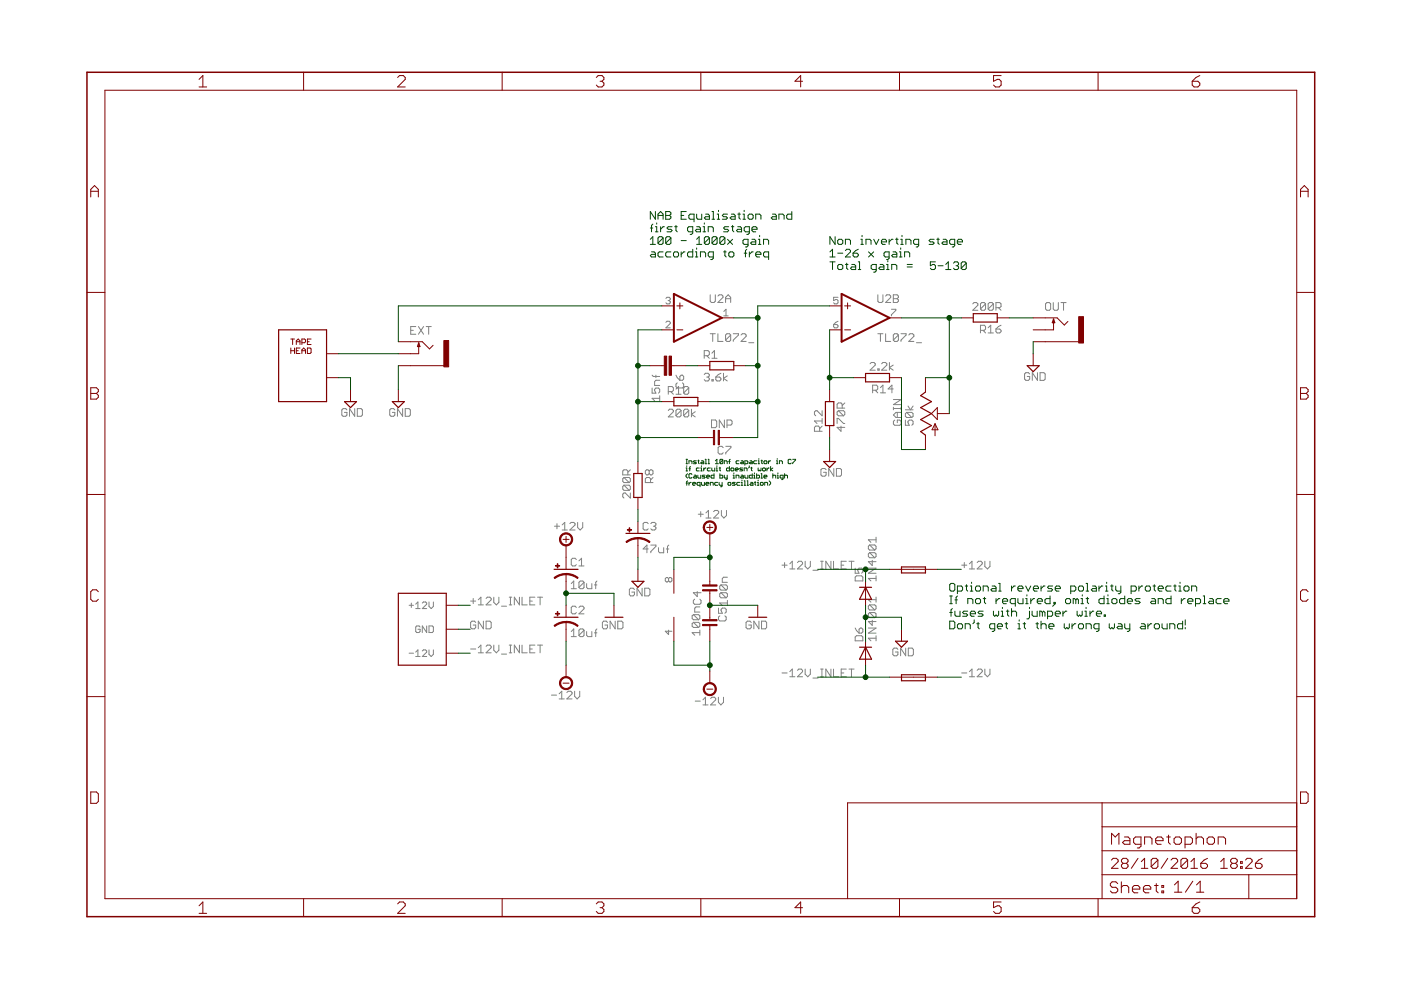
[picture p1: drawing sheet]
<svg xmlns="http://www.w3.org/2000/svg" width="297mm" height="210mm" viewBox="0 0 297 210" stroke-linecap="round" stroke-linejoin="round" font-family="sans-serif">
<g fill="none" stroke="#808080" stroke-width=".21">
<path d="M87.1 70h.5M88.2 69.2h-1.1v1.7h1.1M88.7 69.2l1.1 1.7M89.8 69.2l-1.1 1.7M90.4 69.2h1M90.9 69.2v1.7M138.3 79.5l.2 .3h1.4M139.1 79.5v.6M141.2 68.3l.2-.2h.5l.2 .2v.3l-.9 .9h.9M141.2 63.3l.2-.3h.5l.2 .3-.2 .4M141.6 63.7h.3M141.9 63.7l.2 .3-.2 .4h-.5l-.2-.2"/>
<path d="M143.3 79.5l.3 .6 .5 .5M144.1 79.8l.3-.3h.3l.2 .3v.5l-.2 .3h-.6zM149.3 79.4l.3-.3h.5l.3 .3v.3l-.3 .2M149.3 75.4h.8l.3-.2v-.6l-.3-.3h-.8v1.7M149.8 79.9h.3M149.8 75.4l.6 .6M150.1 79.9l.3 .3v.3l-.3 .3h-.5l-.3-.3M150.6 70.8h1.1M150.6 62.5v1.4l.2 .2h.6l.3-.2v-1.4M150.9 74.9l.6-.6v1.7M150.9 76h1.1M151.1 70.8v1.6"/>
<path d="M151.8 79.9h.8l.2 .3v.3l-.2 .3h-.6l-.2-.3zM152.2 70.8v1.6h1.1M152.2 62.8l.3-.3h.5l.3 .3v.3l-1.1 1h1.1M152.8 79.1l-.5 .3-.5 .5M153.4 79.1v1.7M153.5 66l.4-.4v1.4M153.5 67h.9M153.8 64.1v-1l.6-.6 .5 .6v1M153.8 63.3h1.1M154.2 79.7l-.8 .5 .8 .6M154.9 71l-.2-.2h-.6l-.3 .2v1.1M154.9 71v1.1l-.2 .3h-.6l-.3-.3"/>
<path d="M154.9 71l-1.1 1.1M155.5 70.8h1.1v.2l-1.1 1.1v.3M157.1 71l.3-.2h.5l.3 .2v.3l-1.1 1.1h1.1M158.7 72.7h1.1M176.7 68.8h.7l.3 .5-.3 .2h-.4l-.3-.2zM177.7 63h-1v.7l.7-.2 .3 .2v.5l-.3 .2h-.4l-.3-.2M177.7 68.1l-1 .7M184.5 77.1l.2-.2h.6l.3 .2v.3l-1.1 1.1h1.1M186.1 70.8h1.1M186.1 78.2h.3v.3h-.3zM186.1 62.5v1.4l.3 .2h.5l.3-.2v-1.4M186.7 70.8v1.6"/>
<path d="M186.9 77.1l.3-.2h.5l.3 .2v.3l-1.1 1.1h1.1M187.8 70.8v1.6h1M187.8 62.8l.2-.3h.6l.2 .3v.3l-1 1h1M188.6 76.9v1.6M189 65.6h.9v.2l-.9 .9v.3M189.4 77.4l-.8 .5 .8 .6M189.4 62.5h.8l.3 .3v.3l-.3 .2 .3 .3v.3l-.3 .2h-.8zM189.4 63.3h.8M190.5 71l-.3-.2h-.5l-.3 .2v1.1M190.5 71v1.1l-.3 .3h-.5l-.3-.3M190.5 71l-1.1 1.1M191 70.8h1.1v.2l-1.1 1.1v.3"/>
<path d="M192.7 71l.2-.2h.6l.3 .2v.3l-1.1 1.1h1.1M194.3 72.7h1.1M206.2 64.4l.3-.2h.6l.2 .2v.3l-1.1 1.1h1.1M207.9 70h.8l.3-.2v-.6l-.3-.2h-.8v1.6M208.4 70l.6 .6M209 64.4v1.1l-.3 .3h-.5l-.3-.3M209 64.4l-.3-.2h-.5l-.3 .2v1.1M209 64.4l-1.1 1.1M209.5 69.5l.6-.5v1.6M209.5 70.6h1.1M210.6 64.4v1.1l-.3 .3h-.5l-.3-.3M210.6 64.4l-.3-.2h-.5l-.3 .2v1.1"/>
<path d="M210.6 64.4l-1.1 1.1M211.2 65.2h.8l.2-.2v-.6l-.2-.2h-.8v1.6M211.2 69.8h.8l.2 .2v.3l-.2 .3h-.6l-.2-.3zM211.7 65.2l.5 .6M212.2 69l-.5 .2-.5 .6M218.3 79.3l-.3-.3h-.5l-.3 .3v1.1l.3 .2h.5l.3-.2v-.6h-.5M220 79v1.6l-1.1-1.6v1.6M220.5 79h.8l.3 .3v1.1l-.3 .2h-.8zM221.7 64.4l.3-.2h.5l.3 .2v1.1l-.3 .3h-.5l-.3-.3zM223.3 64.2v1.3l.3 .3h.5l.3-.3v-1.3M225 64.2h1M225.5 64.2v1.6"/>
<path d="M73.6 86.9l-.3-.3h-.6l-.2 .3v1.1l.2 .3h.6l.3-.3v-.6h-.6M75.2 86.6v1.7l-1.1-1.7v1.7M75.8 86.6h.8l.2 .3v1.1l-.2 .3h-.8zM83.7 86.9l-.3-.3h-.5l-.3 .3v1.1l.3 .3h.5l.3-.3v-.6h-.5M85.4 86.6v1.7l-1.1-1.7v1.7M85.9 86.6h.8l.3 .3v1.1l-.3 .3h-.8zM133.6 99.6l-.5 .5M137.6 99.9l-.2-.3h-.3l-.3 .3v.5l.3 .3h.3l.2-.3M137.6 99.9l.3-.3h.3l.3 .3v.5l-.3 .3h-.3l-.3-.3M137.6 99.9v.5M138.3 82.3v1.1h.8l-.3-.9 .3-.2h.5l.3 .2v.6l-.3 .3M139.9 80.6h-.8l-.3 .3v.8h1.1"/>
<path d="M139.9 84.5h-1.6l.5 .5M139.9 83.9v1.1M141.7 87l.2-.2h.6l.3 .2v.3l-1.1 1.1h1.1M141.7 83h.8l.3-.2v-.6l-.3-.2h-.8v1.6M142.2 83l.6 .6M143.3 82.5l.6-.5v1.6M143.3 83.6h1.1M143.6 81.2l-.3 .2v.6l.3 .3h1.1l.2-.3v-.6l-.2-.2M144.4 87v1.1l-.3 .3h-.5l-.3-.3M144.4 87l-.3-.2h-.5l-.3 .2v1.1M144.4 87l-1.1 1.1M146 87v1.1l-.2 .3h-.6l-.3-.3"/>
<path d="M146 87l-.2-.2h-.6l-.3 .2v1.1M146 82.2l-.2-.2h-.6l-.3 .2v1.1M146 82.2v1.1l-.2 .3h-.6l-.3-.3M146 87l-1.1 1.1M146 82.2l-1.1 1.1M146.6 86.8v1.6M147.4 87.3l-.8 .5 .8 .6M150.9 89h.8l.3 .3v1.1l-.3 .3h-.8zM150.9 80.5h.3v.3h-.3zM153.3 94.9l-.2-.3h-.6l-.2 .3v1.1l.2 .3h.6l.2-.3M153.6 89v1.7l-1.1-1.7v1.7M153.9 94.6h1.1v.3l-1.1 1.1v.3"/>
<path d="M154.1 90.1h.9l.2-.2v-.6l-.2-.3h-.9v1.7M173.8 91.4v-.8l-.3-.3h-.5l-.3 .3v.8h1.6M174.3 87.1v1.1l-1.1-1.1h-.2l-.3 .3v.5l.3 .3M174.3 90.3l-.5 .6M174.3 89.3h-1.6l.5 .5M174.3 88.7v1.1M175.2 99.6l-.3-.3h-.6l-.2 .3v1.1l.2 .3h.6l.3-.3v-.6h-.6M176.8 99.3v1.7l-1.1-1.7v1.7M177.3 99.3h.8l.3 .3v1.1l-.3 .3h-.8zM177.5 89.8v-1.1h.3l1 1.1h.3M177.8 87.1l-.3 .3v.5l.3 .3h1M177.8 87.1h1l.3 .3v.5l-.3 .3"/>
<path d="M177.8 87.1l1 1.1M178.3 90.3v1.1l-.8-.8h1.6M178.6 86.5v-.8l-.3-.3h-.5l-.3 .3v.8h1.6M179.1 85.4l-.5 .6M185 82.7h.8l.3-.2v-.6l-.3-.2h-.8v1.6M185.6 82.7l.5 .6M186.7 82.2l.5-.5v1.6M186.7 83.3h1M189.4 82.5h-1.1l.8-.8v1.6M189.4 86.6h1.7M189.4 86.3v.6M189.4 84.7h1.7l-1.7 1.1h1.7"/>
<path d="M189.7 89.1l-.3 .2v.6l.3 .3h1.1l.3-.3v-.6l-.3-.2h-.6v.5M190.2 87.4v1.1M191.1 86.3v.6M191.1 87.4h-1.1l-.6 .6 .6 .5h1.1M192 89.1v1.1h.8l-.3-.6v-.3l.3-.2h.5l.3 .2v.6l-.3 .3M192 86.9h1.6M192.2 87.4l-.2 .3v.6l.2 .2h1.1M192.2 87.4h1.1l.3 .3v.6l-.3 .2M192.2 87.4l1.1 1.1M192.5 86.1l.5 .8 .6-.8M117.6 111.6h1M118.1 111v1.1"/>
<path d="M119.2 111.3l.5-.5v1.6M119.2 112.4h1.1M120.8 111l.3-.2h.5l.3 .2v.3l-1.1 1.1h1.1M122.2 118.6l-.3-.2h-.5l-.3 .2v1.1l.3 .3h.5l.3-.3M122.5 110.8v1l.5 .6 .5-.6v-1M122.7 120h1.1M122.7 118.9l.6-.5v1.6M132.3 101.2h1.1l.2 .3v.5l-.2 .3M132.3 102.9h1.1l.2 .2v.6l-.2 .3M132.3 101.2l-.3 .3v.5l.3 .3h1.1M132.3 102.9l-.3 .2v.6l.3 .3h1.1M132.3 102.9l1.1 1.1"/>
<path d="M132.3 101.2l1.1 1.1M133.1 100.7v-.8l-.3-.3h-.5l-.3 .3v.8h1.6M133.6 104.5v1.1l-1-1.1h-.3l-.3 .3v.5l.3 .3M137.4 111l-.2-.2h-.6l-.2 .2v1.1l.2 .3h.6l.2-.3M137.4 116.4h-1l.8-.8v1.6M137.9 102.3v-.8l-.3-.3h-.5l-.3 .3v.8h1.7M138 111l.3-.2h.5l.3 .2v.3l-.3 .3M138 115.6h1.1v.2l-1.1 1.1v.3M138.5 101.2l-.6 .6M138.5 111.6h.3M138.8 111.6l.3 .2v.3l-.3 .3h-.5l-.3-.3M139.6 116.1v.8l.3 .3h.8v-1.1"/>
<path d="M141.3 116.4h.5M141.8 115.6l-.3 .2v1.4M148 109h1.1M148.6 108.5v1.1M149.7 108.8l.5-.6v1.6M149.7 109.8h1M151.3 108.5l.3-.3h.5l.3 .3v.3l-1.1 1h1.1M153 108.2v1.1l.5 .5 .5-.5v-1.1M165.8 119.8h1.1M166.3 119.3v1.1M167.4 119.5l.6-.5v1.6M169.1 119.3l.3-.3h.5l.3 .3v.2l-1.1 1.1h1.1"/>
<path d="M170.7 119v1.1l.6 .5 .5-.5v-1.1M174 119h.5M174.3 119v1.6M176.2 119v1.6l-1.1-1.6v1.6M176.7 119v1.6h1.1M178.4 119.8h.5M179.4 119h-1v1.6h1M180 119h1.1M180.5 119v1.6M184.4 115.5h1.1l.2 .3v.6l-.2 .2M184.4 117.2h1.1l.2 .3v.5l-.2 .3M184.4 117.2l-.3 .3v.5l.3 .3h1.1"/>
<path d="M184.4 115.5l-.3 .3v.6l.3 .2h1.1M184.4 117.2l1.1 1.1M184.4 115.5l1.1 1.1M184.9 118.8v1.1l-.8-.8h1.6M185.7 113.9v1.1M185.7 114.4h-1.6l.6 .6M203.9 119.8h1.1M204.4 119.3v1.1M205.5 119.5l.6-.5v1.6M207.2 119.3l.3-.3h.5l.3 .3v.2l-1.1 1.1h1.1M208.8 119v1.1l.6 .5 .5-.5v-1.1M86.7 128.3h1"/>
<path d="M86.7 138.5h1M87.2 127.9v.9M88.1 128.1l.5-.5v1.4M88.1 138.3l.5-.5v1.4M88.1 129h1M88.1 139.2h1M89.1 132.9l-.3-.2h-.4l-.3 .2v1l.3 .2h.4l.3-.2v-.5h-.5M89.5 127.9l.3-.3h.4l.3 .3v.2l-1 .9h1M89.5 138l.3-.2h.4l.3 .2v.3l-1 .9h1M90.5 132.7v1.4l-1-1.4v1.4M91 127.6v1l.4 .4 .5-.4v-1M91 132.7h.7l.2 .2v1l-.2 .2h-.7z"/>
<path d="M91 137.8v.9l.4 .5 .5-.5v-.9M99.8 127.4h1.1M99.8 137.6h1.1M100.3 126.9v1.1M100.9 132l-.3-.3h-.5l-.3 .3v1.1l.3 .2h.5l.3-.2v-.6h-.6M101.4 128.2h1.1M101.4 127.2l.6-.6v1.6M101.4 137.3l.6-.5v1.6M101.4 138.4h1.1M102.5 131.7v1.6l-1.1-1.6v1.6M103.1 131.7h.8l.2 .3v1.1l-.2 .2h-.8zM103.1 126.9l.2-.3h.6l.2 .3v.3l-1 1h1"/>
<path d="M103.1 137.1l.2-.3h.6l.2 .3v.2l-1 1.1h1M104.7 126.6v1.1l.5 .5 .6-.5v-1.1M104.7 136.8v1.1l.5 .5 .6-.5v-1.1M106.3 128.5h1.1M106.3 138.7h1.1M108 128.2h.5M108 126.6h.5M108 138.4h.5M108 136.8h.5M108.2 126.6v1.6M108.2 136.8v1.6M110.1 126.6v1.6l-1-1.6v1.6"/>
<path d="M110.1 136.8v1.6l-1-1.6v1.6M110.7 126.6v1.6h1.1M110.7 136.8v1.6h1.1M112.3 127.4h.6M112.3 137.6h.6M113.4 126.6h-1.1v1.6h1.1M113.4 136.8h-1.1v1.6h1.1M114 126.6h1M114 136.8h1M114.5 126.6v1.6M114.5 136.8v1.6M121.1 123.7l.5-.5v1.6"/>
<path d="M121.1 133.9l.5-.6v1.7M121.1 124.8h1.1M121.1 135h1.1M122.2 128.8l-.3-.3h-.5l-.3 .3v1.1l.3 .3h.5l.3-.3M122.7 128.8l.3-.3h.6l.2 .3v.3l-1.1 1.1h1.1M123.8 123.5v1l-.2 .3h-.6l-.3-.3M123.8 123.5l-.2-.3h-.6l-.3 .3v1M123.8 133.6l-.2-.3h-.6l-.3 .3v1.1M123.8 133.6v1.1l-.2 .3h-.6l-.3-.3M123.8 123.5l-1.1 1M123.8 133.6l-1.1 1.1M124.4 123.7v.8l.3 .3h.8v-1.1"/>
<path d="M124.4 133.9v.8l.3 .3h.8v-1.1M126 124h.6M126 134.2h.6M126.6 123.2l-.3 .3v1.3M126.6 133.3l-.3 .3v1.4M128.8 132l-.3-.3h-.5l-.3 .3v1.1l.3 .2h.5l.3-.2v-.6h-.6M130.4 131.7v1.6l-1.1-1.6v1.6M131 131.7h.8l.3 .3v1.1l-.3 .2h-.8zM134.5 125l-.3-.3h-.5l-.3 .3v1.1l.3 .2h.5l.3-.2v-.6h-.5M136.1 124.7v1.6l-1-1.6v1.6M136.7 124.7h.8l.3 .3v1.1l-.3 .2h-.8zM141.8 122.7l-.3-.3-.4 .3v.4l.2 .3 .5-.3"/>
<path d="M141.8 122.7l.2-.3 .5 .3v.4l-.3 .3-.4-.3M141.8 122.7v.4M141.8 133.6v.9l-.7-.7h1.4M147 130.3h1.1l.3 .3v.5l-.3 .3M147 132h1.1l.3 .2v.6l-.3 .2M147 132l-.3 .2v.6l.3 .2h1.1M147 130.3l-.3 .3v.5l.3 .3h1.1M147 132l1.1 1M147 130.3l1.1 1.1M147.3 127l-.3 .3v.5l.3 .3h1.1l.2-.3v-.5l-.2-.3M147.8 125.4v1.1l-.8-.8h1.6M148.4 134.1h-1.7l.6 .6"/>
<path d="M148.4 133.6v1.1M148.4 128.7h-.8l-.3 .2v.9h1.1M152.3 128.9v1.1h.9l-.3-.5v-.3l.3-.3h.5l.3 .3v.6l-.3 .2M152.6 130.6l-.3 .2v.6l.3 .3h1.1l.3-.3v-.6l-.3-.2M152.9 124h1l.3 .3v.5l-.3 .3M152.9 125.7h1l.3 .2v.6l-.3 .2M152.9 125.7l-.3 .2v.6l.3 .2h1M152.9 124l-.3 .3v.5l.3 .3h1M152.9 125.7l1 1M152.9 124l1 1.1M154.2 127.8h-1.6l.5 .6M154.2 127.3v1.1"/>
<path d="M154.2 122.4h-.8l-.3 .3v.8h1.1M159.3 132l-.3-.3h-.5l-.3 .3v1.1l.3 .2h.5l.3-.2v-.6h-.6M160.9 131.7v1.6l-1.1-1.6v1.6M161.5 131.7h.8l.2 .3v1.1l-.2 .2h-.8zM167.4 120.6h1.1M172.4 120.9h1M174 120.6h.5M181.3 122.4l.3-.3h1.1l.2 .3v.8h-1.6zM181.3 120.5v1h.8l-.2-.8 .2-.2h.6l.2 .2v.6l-.2 .2M181.3 135.1l.3-.3h1.1l.2 .3v.8h-1.6zM181.3 133.2l.8 1M182.1 133.4l.3-.2h.3l.2 .2v.6l-.2 .2h-.6z"/>
<path d="M184.1 120.5h1.6l-1.6 1h1.6M184.1 133.2h1.6l-1.6 1h1.6M184.4 128.2h1.1l.2 .3v.6l-.2 .2M184.4 129.9h1.1l.2 .3v.5l-.2 .3M184.4 128.2l-.3 .3v.6l.3 .2h1.1M184.4 129.9l-.3 .3v.5l.3 .3h1.1M184.4 129.9l1.1 1.1M184.4 128.2l1.1 1.1M184.9 131.5v1.1l-.8-.8h1.6M185.7 122.6h-1.6l.6 .6M185.7 122.1v1.1M185.7 126.6v1.1"/>
<path d="M185.7 134.8v1.1M185.7 135.3h-1.6l.6 .6M185.7 127.1h-1.6l.6 .6M190.4 137.7l-.3-.3h-.5l-.3 .3v1.1l.3 .2h.5l.3-.2v-.6h-.6M192 137.4v1.6l-1.1-1.6v1.6M192.6 137.4h.8l.3 .3v1.1l-.3 .2h-.8zM205.5 120.6h1.1M116.9 147.4h1.1M118.6 147.1l.5-.5v1.6M118.6 148.2h1M120.2 146.8l.3-.2h.5l.3 .2v.3l-1.1 1.1h1.1M121.8 146.6v1l.6 .6 .5-.6v-1"/>
<path d="M147.4 148.7h1.1M149 148.4l.6-.6v1.7M149 149.5h1.1M150.7 148.1l.2-.3h.6l.2 .3v.3l-1 1.1h1M152.3 147.8v1.1l.5 .6 .6-.6v-1.1M165.8 142.7h1.1M167.4 143.5h1.1M167.4 142.4l.6-.5v1.6M169.1 142.1l.3-.2h.5l.3 .2v.3l-1.1 1.1h1.1M170.7 141.9v1l.6 .6 .5-.6v-1M172.4 143.8h1M174 143.5h.5"/>
<path d="M174 141.9h.5M174.3 141.9v1.6M176.2 141.9v1.6l-1.1-1.6v1.6M176.7 141.9v1.6h1.1M178.4 142.7h.5M179.4 141.9h-1v1.6h1M180 141.9h1.1M180.5 141.9v1.6M203.9 142.7h1.1M205.5 142.4l.6-.5v1.6M205.5 143.5h1.1M207.2 142.1l.3-.2h.5l.3 .2v.3l-1.1 1.1h1.1"/>
<path d="M208.8 141.9v1l.6 .6 .5-.6v-1"/>
</g>
<path d="M142.9 62.3l10.1 5.1-10.1 5.1zM178.4 62.3l10.2 5.1-10.2 5.1z" fill="none" stroke="#800000" stroke-width=".42"/>
<g fill="none" stroke="#800000" stroke-width=".21">
<path d="M22.2 19.1h252.7v171.4h-252.7zM42.2 16.8l.8-.8v2.4M42.2 18.4h1.6M64.4 15.3v3.8M84.3 16.4l.4-.4h.8l.4 .4v.4l-1.6 1.6h1.6M106.5 15.3v3.8M126.4 16.4l.4-.4h.8l.4 .4v.4l-.4 .4M127.2 17.2h.4M127.6 17.2l.4 .4v.4l-.4 .4h-.8l-.4-.4M148.6 15.3v3.8M170.2 17.2h-1.6l1.2-1.2v2.4M190.7 15.3v3.8"/>
<path d="M212.3 16h-1.6v1.2l.8-.4h.4l.4 .4v.8l-.4 .4h-.8l-.4-.4M232.8 15.3v3.8M252.8 17.2h1.2l.4 .4v.4l-.4 .4h-.8l-.4-.4zM254.4 16l-.8 .4-.8 .8M19.2 41.8v-1.6l.8-.9 .8 .9v1.6M19.2 40.6h1.6M275.7 40.6h1.6M275.7 41.8v-1.6l.8-.9 .8 .9v1.6M18.4 62h3.8M61.7 71.9h.7M61.7 73.8v1.2M61.7 74.4h.7"/>
<path d="M62 71.9v1.1M62.4 73.8v1.2M62.8 73v-.7l.4-.4 .4 .4v.7M62.8 72.5h.8M62.8 74.4h.4M63.6 73.8h-.8v1.2h.8M64 72.7h.6l.2-.2v-.4l-.2-.2h-.6v1.1M64 75v-.8l.4-.4 .4 .4v.8M64 74.4h.8M65.2 72.5h.4M65.2 73.8h.5l.3 .2v.8l-.3 .2h-.5zM66 71.9h-.8v1.1h.8"/>
<path d="M69.2 75h2.6M84.5 72.5h5l1.6 1.5 .7-.8M84.5 77.5h9.6M88.8 72.7v2.3h-4.3M137.8 77.5h3M140.3 64.9h2.6M140.3 69.9h2.6M142.4 77.5h3M143.5 64.9h1.3M143.5 69.9h1.3M144.1 64.2v1.3M148 77.5h2.5"/>
<path d="M153 67.4h2.6M155.6 77.5h2.5M175.9 64.9h2.5M175.9 69.9h2.5M179.1 64.9h1.2M179.1 69.9h1.2M179.7 64.2v1.3M188.6 67.4h2.5M203.8 67.4h2.6M211.4 67.4h2.6M219.1 67.4h5l1.6 1.5 .7-.7M219.1 75v2.5"/>
<path d="M219.1 72.5h9.6M223.4 67.6v2.3h-4.3M274.9 62h3.8M19.2 82.2h1.2l.4 .4v.4l-.4 .4 .4 .4v.4l-.4 .4h-1.2zM19.2 83.4h1.2M69.2 80.1h2.6M74.3 82.6v2.6M84.5 82.6v2.6M135.3 97.9v2.5M140.3 85.2h2.6M148 85.2h2.5M148 92.8h3.3"/>
<path d="M152.5 92.8h3.1M175.9 82.6v2.6M175.9 90.2v2.6M175.9 95.3v2.6M181 80.1h2.5M188.6 80.1h2.5M196.2 80.1v3M196.2 92.3v3M198.2 89.9v2.5M198.2 89.9l.7 1.2h-1.3zM198.7 86.4v2.6l-1.2-1.3zM198.7 87.7h2.6"/>
<path d="M275.7 82.2h1.2l.4 .4v.4l-.4 .4 .4 .4v.4l-.4 .4h-1.2zM275.7 83.4h1.2M18.4 104.8h3.8M119.4 114.4h1.2M120 113.7v1.3M120 115.6v5.1M135.3 105.5v2.5M135.3 110.6v2.5M135.3 114.1v4.1M149.9 111.8h1.2M150.5 111.2v1.3M150.5 113.1v2.5"/>
<path d="M274.9 104.8h3.8M20.8 125.5l-.4-.4h-.8l-.4 .4v1.6l.4 .4h.8l.4-.4M94.6 128.3h2.6M94.6 133.4h2.6M94.6 138.5h2.6M120 121.7v4.1M120 128.3v2.6M120 131.9v4.1M130.2 128.3v2.6M135.3 120.7v2.6M142.9 120.7v5.1M142.9 130.9v5.1"/>
<path d="M150.5 120.7v3.3M150.5 125.3v6.1M150.5 132.7v3.3M160.7 128.3v2.6M183.5 123.3v5M183.5 136v5M188.6 120.7h10.1M191.1 133.4v2.6M277.3 125.5l-.4-.4h-.8l-.4 .4v1.6l.4 .4h.8l.4-.4M18.4 147.7h3.8M119.4 144.8h1.2M120 141v2.6"/>
<path d="M149.9 146.1h1.2M150.5 142.3v2.5M188.6 143.6h10.1M274.9 147.7h3.8M19.2 167.9h1.2l.4 .4v1.6l-.4 .4h-1.2zM233.7 170.2v20.3M233.7 175.3h41.2M235.7 179v-2.3l.8 .8 .7-.8v2.3M238.4 177.5h.8l.4 .3v1.2h-1.2l-.4-.4 .4-.4h1.2M241.9 179h-1.2l-.4-.4v-.8l.4-.3h1.2v1.9l-.4 .4h-.4M242.7 179v-1.5h1.2l.3 .3v1.2M245 178.2h1.6v-.4l-.4-.3h-.8l-.4 .3v.8l.4 .4h.8"/>
<path d="M247.4 177.5h.7M247.8 177.1v1.5l.3 .4M249.3 177.5h.8l.4 .3v.8l-.4 .4h-.8l-.4-.4v-.8zM251.2 179h1.2l.4-.4v-.8l-.4-.3h-1.2v2.3M253.6 177.8l.4-.3h.8l.4 .3v1.2M253.6 176.7v2.3M255.9 177.8l.4-.3h.8l.4 .3v.8l-.4 .4h-.8l-.4-.4zM258.3 179v-1.5h1.1l.4 .3v1.2M274.9 170.2h-95.2v20.3M275.7 167.9h1.2l.4 .4v1.6l-.4 .4h-1.2zM42.2 192l.8-.8v2.5M42.2 193.7h1.6"/>
<path d="M64.4 190.5v3.9M84.3 191.6l.4-.4h.8l.4 .4v.4l-1.6 1.7h1.6M106.5 190.5v3.9M126.4 191.6l.4-.4h.8l.4 .4v.4l-.4 .4M127.2 192.4h.4M127.6 192.4l.4 .4v.5l-.4 .4h-.8l-.4-.4M148.6 190.5v3.9M170.2 192.4h-1.6l1.2-1.2v2.5M190.7 190.5v3.9M212.3 191.2h-1.6v1.2l.8-.4h.4l.4 .4v.9l-.4 .4h-.8l-.4-.4M232.8 190.5v3.9M233.7 185.5h41.2"/>
<path d="M233.7 180.4h41.2M235.6 182.4l.4-.4h.7l.4 .4v.3l-1.5 1.4h1.5M237 187.3l-.4-.3h-.8l-.4 .3v.4l.4 .4h.8l.4 .4v.4l-.4 .4h-.8l-.4-.4M237.7 187v2.3M237.7 188.1l.4-.4h.8l.4 .4v1.2M238.1 183l-.3 .4v.3l.3 .4h.7l.4-.4v-.3l-.4-.4M238.1 183l-.3-.3v-.3l.3-.4h.7l.4 .4v.3l-.4 .3M238.1 183h.7M240.1 188.5h1.6v-.4l-.4-.4h-.8l-.4 .4v.8l.4 .4h.8M241.3 182l-1.4 2.1M242 182.7l.7-.7v2.1M242 184.1h1.4"/>
<path d="M242.4 188.5h1.6v-.4l-.4-.4h-.8l-.4 .4v.8l.4 .4h.8M244.8 187.7h.8M245.2 187.3v1.6l.4 .4M245.5 182.4v1.3l-.4 .4h-.7l-.3-.4M245.5 182.4l-.4-.4h-.7l-.3 .4v1.3M245.5 182.4l-1.4 1.3M246.3 187.7h.4v.4h-.4zM246.3 188.9h.4v.4h-.4zM247.6 182l-1.4 2.1M248.3 182.4l.3-.4h.7l.4 .4v.3l-1.4 1.4h1.4M249 187.6l.8-.8v2.4M249 189.2h1.6"/>
<path d="M251.8 182.4v1.3l-.4 .4h-.7l-.3-.4M251.8 182.4l-.4-.4h-.7l-.3 .4v1.3M251.8 182.4l-1.4 1.3M252.5 184.1h1.4M252.5 182.7l.7-.7v2.1M252.8 192.4h1.2l.4 .4v.5l-.4 .4h-.8l-.4-.4zM252.9 186.8l-1.6 2.4M253.7 189.2h1.5M253.7 187.6l.8-.8v2.4M254.4 191.2l-.8 .4-.8 .8M254.6 183h1.1l.3 .4v.3l-.3 .4h-.7l-.4-.4zM256 182l-.7 .4-.7 .6"/>
<path d="M258.8 184.1h1.4M258.8 182.7l.7-.7v2.1M261.3 183l-.4 .4v.3l.4 .4h.7l.3-.4v-.3l-.3-.4M261.3 183l-.4-.3v-.3l.4-.4h.7l.3 .4v.3l-.3 .3M261.3 183h.7M263 183.7h.4v.4h-.4zM263 182.7h.4v.3h-.4zM264.1 182.4l.3-.4h.7l.4 .4v.3l-1.4 1.4h1.4M264.8 185.5v5M266.2 183h1l.4 .4v.3l-.4 .4h-.7l-.3-.4zM267.6 182l-.7 .4-.7 .6"/>
</g>
<g fill="none" stroke="#800000" stroke-width=".25">
<path d="M59.1 69.9h10.1v15.3h-10.1zM88.8 72.7l.2 .8h-.5zM150.5 76.6h5.1v1.8h-5.1zM183.5 79.2h5.1v1.8h-5.1zM206.4 66.5h5v1.8h-5zM217.8 77.5h2.5l-1.2 1.3zM223.4 67.6l.2 .8h-.5zM73 85.2h2.6l-1.3 1.2zM83.2 85.2h2.5l-1.2 1.2zM142.9 84.3h5.1v1.7h-5.1zM174.6 97.9h2.6l-1.3 1.2zM175 85.2h1.8v5h-1.8z"/>
<path d="M196.2 83.1l-1 .8 2.3 1.3-2.3 1.2 2.3 1.3-2.3 1.3 2.3 1.2-2.3 1.3 1 .8M132.7 113.1h5.1M134.4 100.4h1.7v5.1h-1.7zM84.5 125.8h10.1v15.2h-10.1zM117.5 130.9h5.1M117.5 120.7h5.1M128.3 130.9h3.8M134 123.3h2.5l-1.2 1.2zM158.7 130.9h3.9M182.2 124.5h2.6M182.2 137.2h2.6M183.5 124.5l1.3 2.6h-2.6z"/>
<path d="M183.5 137.2l1.3 2.6h-2.6zM189.9 136h2.5l-1.3 1.2zM191.1 120.2h5.1v1.3h-5.1zM191.1 143.1h5.1v1.2h-5.1z"/>
</g>
<g fill="#800000" stroke="#800000" stroke-width=".21">
<path d="M119 143.9a1.4 1.4 0 0 1 2.2 .2 1.4 1.4 0 0 1-.8 2.1 1.4 1.4 0 0 1-1.8-1.4h.3a1.15 1.15 0 0 1 1.6-1 1.15 1.15 0 0 1 .3 1.9 1.15 1.15 0 0 1-1.9-.6v-.3h-.3z" fill-rule="evenodd"/>
<path d="M119 113.4a1.4 1.4 0 0 1 2.2 .2 1.4 1.4 0 0 1-.8 2.1 1.4 1.4 0 0 1-1.8-1.3h.3a1.15 1.15 0 0 1 1.6-1.1 1.15 1.15 0 0 1 .3 1.9 1.15 1.15 0 0 1-1.9-.6v-.2h-.3z" fill-rule="evenodd"/>
<path d="M120 121.6l1.4 .2 1.2 .7-.2 .2-1.3-.7-1.1-.2z" fill-rule="evenodd"/>
<path d="M117.5 122.5l1.2-.7 1.3-.2v.3l-1 .1-1.4 .7z" fill-rule="evenodd"/>
<path d="M149.5 145.1a1.4 1.4 0 0 1 2.2 .3 1.4 1.4 0 0 1-.8 2 1.4 1.4 0 0 1-1.8-1.3h.3a1.14 1.14 0 0 1 1.5-1.1 1.14 1.14 0 0 1 .3 1.9 1.14 1.14 0 0 1-1.8-.5v-.3h-.3z" fill-rule="evenodd"/>
<path d="M149.5 110.9a1.39 1.39 0 0 1 2.2 .2 1.39 1.39 0 0 1-.8 2.1 1.39 1.39 0 0 1-1.8-1.4h.3a1.14 1.14 0 0 1 1.5-1.1 1.14 1.14 0 0 1 .3 1.9 1.14 1.14 0 0 1-1.8-.5v-.3h-.3z" fill-rule="evenodd"/>
<path d="M120 131.7l1.4 .3 1.2 .6-.2 .2-1.3-.7-1.1-.1z" fill-rule="evenodd"/>
<path d="M117.5 132.6l1.2-.6 1.3-.2v.2l-1 .1-1.4 .7z" fill-rule="evenodd"/>
<path d="M135.3 114l1.3 .2 1.2 .7-.1 .1-1.4-.6-1-.2z" fill-rule="evenodd"/>
<path d="M132.7 114.9l1.2-.7 1.4-.2v.2l-1.1 .2-1.3 .6z" fill-rule="evenodd"/>
</g>
<g fill="#800000" stroke="#800000" stroke-width=".21">
<path d="M117.8 119.9h.9v.1h-.9z"/>
<path d="M118.2 119.5h.1v.9h-.1z"/>
<path d="M149 125h3v.3h-3z"/>
<path d="M149 124h3v.3h-3z"/>
<path d="M149 131.4h3v.2h-3z"/>
<path d="M149 132.4h3v.3h-3z"/>
<path d="M117.8 130.1h.9v.1h-.9z"/>
<path d="M118.2 129.7h.1v.9h-.1z"/>
<path d="M133 112.3h.9v.1h-.9z"/>
<path d="M133.4 111.9h.1v.9h-.1z"/>
<path d="M140.8 75.5h.6v4.1h-.6z"/>
<path d="M141.9 75.5h.5v4.1h-.5z"/>
<path d="M94.1 72.2h1v5.6h-1z"/>
<path d="M228.7 67.1h1v5.6h-1z"/>
<path d="M152.3 91.2h.2v3.1h-.2z"/>
<path d="M151.3 91.2h.2v3.1h-.2z"/>
</g>
<path d="M18.4 15.3h260.3v179.1h-260.3z" fill="none" stroke="#800000" stroke-width=".32"/>
<g fill="none" stroke="#004600" stroke-width=".21">
<path d="M137.9 48.3h.5M137.9 50.7l.5-.5v1.6M137.9 51.8h1.1M138.1 53.4h.6l.3 .3v.8h-.9l-.2-.3 .2-.3h.9M138.4 47.5l-.3 .3v1.3M139 44.9v1.6l-1.1-1.6v1.6M139 48.1h.2v1M139 49.1h.5M139.2 47.3v.2M139.5 46.5v-1.1l.6-.5 .5 .5v1.1M139.5 45.7h1.1M140.1 48.1v1"/>
<path d="M140.6 50.5l-.3-.3h-.5l-.3 .3v1M140.6 53.4h-.8l-.3 .3v.5l.3 .3h.8M140.6 50.5v1l-.3 .3h-.5l-.3-.3M140.6 50.5l-1.1 1M140.9 48.1h-.3l-.5 .5M141.1 45.7h.9M141.1 44.9h.9l.2 .2v.3l-.2 .3 .2 .3v.2l-.2 .3h-.9zM142.2 50.5l-.2-.3h-.6l-.3 .3v1M142.2 53.4h-.8l-.3 .3v.5l.3 .3h.8M142.2 50.5v1l-.2 .3h-.6l-.3-.3M142.2 50.5l-1.1 1M142.5 48.1h-.8l-.3 .2 .3 .3h.5l.3 .3-.3 .2h-.8"/>
<path d="M143 48.1h.6M143 53.4h.6l.3 .3v.5l-.3 .3h-.6l-.2-.3v-.5zM143.3 47.8v1.1l.3 .2M144.4 45.7h.6M144.4 53.4v1.1M144.4 51h1.1M145.2 53.4h-.2l-.6 .5M145.5 44.9h-1.1v1.6h1.1M146.9 49.1h-.9l-.2-.2v-.6l.2-.2h.9v1.3l-.3 .3h-.3M146.9 52.9v1.6h-.9l-.2-.3v-.5l.2-.3h.9M147.2 46.5h-.9l-.3-.3v-.5l.3-.3h.9v1.6M147.4 53.4h.3v1.1"/>
<path d="M147.4 54.5h.6M147.7 45.4v.8l.3 .3h.8v-1.1M147.7 52.6v.3M147.7 48.1h.5l.3 .2v.8h-.8l-.3-.2 .3-.3h.8M147.7 51.8h1.1M147.7 50.7l.5-.5v1.6M148.5 54.5v-1.1h.8l.3 .3v.8M149.1 48.1h.2v1M149.1 49.1h.5M149.3 47.3v.2M149.6 45.4h.5l.3 .3v.8h-.8l-.3-.3 .3-.2h.8M150.2 49.1v-1h.8l.2 .2v.8"/>
<path d="M150.4 50.5v1l-.3 .3h-.5l-.3-.3M150.4 50.5l-.3-.3h-.5l-.3 .3v1M150.4 50.5l-1.1 1M151 44.9h.2v1.6M151 46.5h.5M151.2 54.5h-.8l-.2-.3v-.5l.2-.3h.8v1.4l-.2 .2h-.3M152 50.5v1l-.2 .3h-.6l-.2-.3M152 50.5l-.2-.3h-.6l-.2 .3v1M152 50.5l-1 1M152.1 46.5h.5M152.1 45.4h.2v1.1M152.3 44.6v.3"/>
<path d="M153.4 53.4h.6M153.7 50.5v1l-.3 .3h-.5l-.3-.3M153.7 50.5l-.3-.3h-.5l-.3 .3v1M153.7 53.1v1.1l.3 .3M153.7 50.5l-1.1 1M154.2 45.4h-.8l-.3 .3 .3 .3h.6l.2 .2-.2 .3h-.9M154.2 50.7l1.1 1.1M154.5 48.1h-.8l-.3 .2 .3 .3h.5l.3 .3-.3 .2h-.8M154.8 53.4h.5l.3 .3v.5l-.3 .3h-.5l-.3-.3v-.5zM155.1 45.4h.5l.3 .3v.8h-.8l-.3-.3 .3-.2h.8M155.1 48.1h.5M155.3 47.8v1.1l.3 .2"/>
<path d="M155.3 50.7l-1.1 1.1M156.4 45.4h.6M156.4 48.1h.6l.2 .2v.8h-.8l-.3-.2 .3-.3h.8M156.7 45.1v1.1l.3 .3M157.5 46.5h.6M157.5 45.4h.3v1.1M157.8 44.6v.3M157.8 53.7h.5M158.3 52.9l-.2 .2v1.4M158.6 45.7l.3-.3h.5l.3 .3v.5l-.3 .3h-.5l-.3-.3zM158.6 51.8h-.8l-.3-.3v-.5l.3-.3h.8v1.4l-.3 .3h-.2M158.9 49.1h-.8l-.3-.2v-.6l.3-.2h.8v1.3l-.3 .3h-.3"/>
<path d="M158.9 53.4v1.1M159.4 50.7h.6l.2 .3v.8h-.8l-.2-.3 .2-.2h.8M159.4 48.6h1.1v-.3l-.3-.2h-.5l-.3 .2v.6l.3 .2h.5M159.7 53.4h-.3l-.5 .5M160.2 46.5v-1.1h.9l.2 .3v.8M160.2 53.9h1.1v-.2l-.2-.3h-.6l-.3 .3v.5l.3 .3h.6M160.8 51.8h.5M160.8 50.7h.3v1.1M161.1 49.9v.3M161.9 51.8v-1.1h.8l.3 .3v.8M163 54.5h-.8l-.3-.3v-.5l.3-.3h.8v1.6M163.8 45.4h.5l.3 .3v.8h-.8l-.3-.3 .3-.2h.8"/>
<path d="M165.1 46.5v-1.1h.9l.2 .3v.8M167.9 44.9v1.6h-.8l-.3-.3v-.5l.3-.3h.8M176 54.5h1.1M176 53.4l.5-.5v1.6M176 55.5h1.1M176.5 55.5v1.6M177.1 50.2v1.6l-1.1-1.6v1.6M177.6 53.7h1.1M177.9 50.7h.5l.3 .3v.5l-.3 .3h-.5l-.3-.3v-.5zM177.9 56.1h.5l.3 .2v.6l-.3 .2h-.5l-.3-.2v-.6zM179.2 51.8v-1.1h.8l.3 .3v.8M179.2 53.1l.3-.2h.5l.3 .2v.3l-1.1 1.1h1.1"/>
<path d="M179.2 56.1h.6M179.5 55.8v1.1l.3 .2M180.6 56.1h.5l.3 .2v.8h-.8l-.3-.2 .3-.3h.8M180.9 53.7h.8l.3 .2v.3l-.3 .3h-.6l-.2-.3zM182 52.9l-.6 .2-.5 .6M182 55.5h.2v1.6M182 57.1h.5M182.5 51.8h.5M182.5 50.7h.3v1.1M182.8 49.9v.3M183.6 51.8v-1.1h.8l.3 .3v.8M184.1 53.4l1.1 1.1"/>
<path d="M185.2 53.4l-1.1 1.1M185.3 50.7l.5 1.1 .5-1.1M185.8 57.1h-.8l-.3-.2v-.6l.3-.2h.8v1.3l-.3 .3h-.3M186.6 56.1h.5l.3 .2v.8h-.8l-.3-.2 .3-.3h.8M186.9 51.3h1.1v-.3l-.3-.3h-.5l-.3 .3v.5l.3 .3h.5M188 57.1h.5M188 56.1h.2v1M188.2 55.2v.3M188.5 54.5h-.8l-.3-.3v-.5l.3-.3h.8v1.4l-.3 .2h-.2M188.5 50.7v1.1M189.1 57.1v-1h.8l.2 .2v.8M189.3 50.7h-.2l-.6 .6"/>
<path d="M189.3 53.4h.6l.2 .3v.8h-.8l-.2-.3 .2-.3h.8M189.9 50.7h.5M190.1 50.5v1l.3 .3M190.7 53.4h.3v1.1M190.7 54.5h.5M191 51.8h.5M191 50.7h.2v1.1M191 52.6v.3M191.2 49.9v.3M191.8 54.5v-1.1h.8l.3 .3v.8M192.1 51.8v-1.1h.8l.2 .3v.8M192.3 56.1h1.1"/>
<path d="M192.3 56.6h1.1M194.8 51.8h-.8l-.3-.3v-.5l.3-.3h.8v1.4l-.3 .3h-.3M198.1 50.7h-.8l-.3 .3 .3 .3h.5l.3 .2-.3 .3h-.8M198.3 55.5h-1v.8l.5-.2h.3l.2 .2v.6l-.2 .2h-.6l-.2-.2M198.6 50.7h.6M198.9 50.5v1l.3 .3M198.9 56.3h1.1M200 50.7h.5l.3 .3v.8h-.8l-.3-.3 .3-.2h.8M200.5 57.1h1.1M200.5 56.1l.6-.6v1.6M202.2 55.8l.2-.3h.6l.2 .3v.3l-.2 .2M202.4 51.8h-.8l-.3-.3v-.5l.3-.3h.8v1.4l-.3 .3h-.2"/>
<path d="M202.7 56.3h.3M203 51.3h1.1v-.3l-.3-.3h-.6l-.2 .3v.5l.2 .3h.6M203 56.3l.2 .3v.3l-.2 .2h-.6l-.2-.2M204.9 55.8l-.3-.3h-.5l-.3 .3v1.1M204.9 55.8v1.1l-.3 .2h-.5l-.3-.2M204.9 55.8l-1.1 1.1M71.8 75h12.7M84.5 77.5v5.1M135.3 77.5h2.5M140.3 64.9h-55.8v7.6M140.3 69.9h-5v28M145.4 77.5h2.6"/>
<path d="M155.6 67.4h5.1M158.1 77.5h2.6M175.9 69.9v12.7M175.9 64.9h-15.2v27.9h-5.1M191.1 67.4h12.7M201.3 67.4v20.3M214 67.4h5.1M219.1 72.5v2.5M71.8 80.1h2.5v2.5M135.3 85.2h5M135.3 92.8h12.7M145.5 98.3h.3"/>
<path d="M145.5 99.2h.1v.6M145.5 97.4h.3M145.5 99.8h.3M145.6 97.4v.9M145.6 98.8v.1M146.1 98.3v-.6l.6 .2v.4M146.1 99.4h.3M146.4 98.9l-.2 .2v.7M147.6 97.7l-.6 .2 .5 .1 .1 .2-.1 .1h-.5M148 97.7h.3M148.1 97.5v.7l.2 .1M148.3 99.2h-.5l-.2 .2 .2 .4h.5"/>
<path d="M148.6 99.2h.1v.6M148.6 99.8h.3M148.7 97.7l.5 .2v.4h-.5l-.1-.1 .1-.2h.5M148.7 98.8v.1M149.2 99.2v.6M149.5 98.3h.3M149.5 97.4h.2v.9M149.7 99.2l-.5 .3M150.1 98.3h.4M150.1 97.4h.2v.9M150.5 85.2h10.2M150.6 99.2l-.6 .2v.3l.1 .1h.5"/>
<path d="M150.9 99.2v.5l.2 .1h.4v-.6M151.7 97.7l.3-.3v.9M151.7 98.3h.6M151.8 99.2h.2v.6M151.8 99.8h.4M152 98.8v.1M152.5 99.2h.3M152.6 99.1v.6l.2 .1M153.2 97.5v.7l-.1 .1-.5-.1M153.2 97.5l-.1-.1-.5 .1v.7M153.2 97.5l-.6 .7M153.6 98.3v-.6h.4l.2 .2v.4"/>
<path d="M154.5 97.9h.3M154.6 98.9v.9h-.4l-.2-.4 .2-.2h.4M154.8 97.4l-.2 .1v.8M155 99.4l.4-.2 .2 .2v.3l-.5 .1zM155.9 99.5h.6l-.1-.3-.5 .2v.3l.5 .1M156.7 97.7h-.5l-.1 .2 .1 .4h.5M157.1 97.7l.5 .2v.4h-.5l-.1-.1 .1-.2h.5M157.5 99.2l-.7 .2 .5 .1 .2 .2-.2 .1h-.5M157.8 99.8v-.6h.4l.2 .2v.4M157.9 98.3h.5l.2-.1v-.3l-.7-.2v.9M158.9 98.8l-.2 .4M159 97.7l.5 .2v.4h-.5l-.1-.1 .1-.2h.5"/>
<path d="M159.2 99.2h.3M159.3 99.1v.6l.2 .1M160.4 97.7l-.6 .2v.3l.2 .1h.4M160.7 99.2v.5l.2 .1 .5-.1v-.5M160.7 98.3h.3M160.7 97.7h.2v.6M160.9 97.2v.2M161.4 97.7h.3M161.5 97.5v.7l.2 .1M161.8 99.2l.5 .2-.2 .4-.4-.1zM162 97.9l.5-.2 .1 .5-.5 .1-.1-.1zM162.6 99.2v.6"/>
<path d="M162.9 97.7v.6M163.1 99.2l-.5 .3M163.4 97.7l-.5 .3M163.4 98.9v.9M163.9 99.2l-.5 .3 .5 .3M164.6 98.3h.3M164.6 97.7h.2v.6M164.8 97.2v.2M165.2 98.3v-.6l.7 .2v.4M167.7 97.5l-.1-.1-.5 .1v.7l.2 .1 .4-.1M168.1 97.4h.6l-.6 .9M175.9 92.8v2.5"/>
<path d="M175.9 80.1h5.1M191.1 80.1v15.2h5.1M196.2 80.1h5.1M135.3 108v2.6M135.3 118.2v2.5M145.5 102.4h.3M145.8 102l-.2 .1v.8M145.8 100.4l-.3 .4v.3l.3 .3M146.1 102.3v.6M146.5 102.3l-.4 .3M146.7 100.6l-.2-.2-.4 .2v.6l.1 .2 .5-.2M146.9 102.6h.6l-.2-.3-.4 .1v.3l.4 .2"/>
<path d="M147.2 100.8l.4 .1v.5h-.4l-.2-.2 .2-.1h.4M148 100.8v.4l.1 .2h.5v-.6M148.4 102.9h-.4l-.2-.2v-.3l.6-.1v.9M148.7 102.3v.4l.2 .2h.5v-.6M149.5 100.8h-.5l-.1 .1 .1 .2 .5 .1-.1 .2h-.5M149.7 102.6h.6l-.2-.3-.4 .1v.3l.4 .2M149.8 101.1h.7l-.2-.3-.5 .1 .2 .5h.3M150.5 115.6v5.1M150.5 118.2h-7.6v2.5M150.6 102.9v-.6h.5l.1 .1v.5M151.4 100.4v1l-.7-.2v-.3l.2-.1h.5M152.2 102.3h-.5l-.2 .1 .2 .5h.5"/>
<path d="M152.5 102.3v.4l.6 .2M152.6 100.4v1h.5l.1-.5-.1-.1h-.5M153.1 102.3v.8l-.3 .1M153.6 100.8v.4l.1 .2h.5M154.2 100.8v.7l-.3 .2M154.3 102.4l.5-.1 .2 .4-.5 .2zM155.4 100.8h.2v.6M155.4 101.4h.3M155.6 100.3v.1M155.9 102.3h-.5l-.1 .1 .6 .3-.2 .2h-.4M156.1 101.4v-.6h.4l.2 .1v.5M156.8 102.3h-.4l-.2 .1 .2 .5h.4"/>
<path d="M157.1 100.8l.5 .1v.5h-.5l-.1-.2 .1-.1h.5M157.1 102.3h.2v.6M157.1 102.9h.4M157.3 101.8v.2M157.8 102h.1v.9M157.8 102.9h.3M157.9 100.8v.4l.2 .2h.5v-.6M158.4 102h.1v.9M158.4 102.9h.3M159.2 102.3l.4 .1v.5h-.4l-.2-.2 .2-.1h.4M159.5 100.4v1l-.6-.2v-.3l.1-.1h.5M159.8 101.4h.3"/>
<path d="M159.8 100.8h.2v.6M160 100.3v.1M160 102.3h.3M160.1 102.1v.6l.2 .2M160.4 100.4v1h.5l.1-.5-.1-.1h-.5M160.6 102.3h.1v.6M160.6 102.9h.3M160.7 101.8v.2M161.4 100.4h.1v1M161.4 101.4h.3M161.4 102.3l.4 .1-.1 .5-.5-.2zM162 101.1h.6l-.1-.3-.5 .1v.3l.5 .2"/>
<path d="M162.1 102.9v-.6h.5l.2 .1v.5M163.1 102l.3 .3v.3l-.3 .3M163.9 100.9l.4-.1 .2 .1v.5M163.9 100.4v1M164.8 101.4h.3M164.8 100.8h.1v.6M164.9 100.3v.1M166 101.4h-.4l-.2-.2v-.3l.6-.1v.7l-.3 .2M166.3 100.9l.5-.1 .2 .1v.5M166.3 100.4v1M97.2 133.4h2.5M97.2 128.3h2.5"/>
<path d="M97.2 138.5h2.5M120 128.3v-2.5h10.2v2.5M120 136v5M142.9 136v5h7.6M150.5 128.3h10.2M150.5 136v6.3M173.4 120.7h15.2M183.5 120.7v2.6M183.5 128.3v7.7M183.5 130.9h7.6v2.5M198.7 120.7h5.1M201.4 124l.2-.3h.6l.2 .3v1.1l-.2 .2h-.6l-.2-.2z"/>
<path d="M201.4 131.7h.8l.2 .3v1.1l-.2 .2h-.8zM201.4 128h.5M201.4 126.4h.5M201.4 129.9h.5M201.6 126.4v1.6M201.9 129l-.3 .3v1.4M202.5 127.2h.5M202.5 129.6v.8l.2 .3h.8v-1.1M203 125.3h.8l.3-.2v-.6l-.3-.3h-.8v1.7M203 132.5l.3-.3h.5l.3 .3v.6l-.3 .2h-.5l-.3-.2zM203 126.4l-.3 .2v1.4M204.6 124.2h.6"/>
<path d="M204.6 133.3v-1.1h.8l.3 .3v.8M204.9 124v1.1l.3 .2M205.2 129.6h-.8l-.3 .3 .3 .2h.5l.3 .3-.3 .3h-.8M205.2 128v-1.1h.8l.3 .3v.8M205.7 125.3h.6M205.7 124.2h.3v1.1M205.7 130.1h1.1v-.2l-.3-.3h-.5l-.3 .3v.5l.3 .3h.5M206 123.4v.3M206.5 131.4v.6l-.2 .2M206.8 124.5l.3-.3h.5l.3 .3v.6l-.3 .2h-.5l-.3-.2zM206.8 127.2l.3-.3h.5l.3 .3v.5l-.3 .3h-.5l-.3-.3zM207.1 132.2h.5"/>
<path d="M207.4 132v1.1l.2 .2M208.4 125.3v-1.1h.9l.2 .3v.8M208.4 126.9h.6M208.4 129.6h-.8l-.2 .3 .2 .2h.6l.2 .3-.2 .3h-.8M208.7 126.6v1.1l.3 .3M210.4 124.2h.5l.3 .3v.8h-.8l-.3-.2 .3-.3h.8M210.6 129.6v.8l.3 .3 .3-.3 .3 .3 .2-.3v-.8M210.9 133.3h-.8l-.3-.2v-.6l.3-.3h.8v1.4l-.3 .3h-.2M211.2 126.9v1.1M211.5 132.8h1v-.3l-.2-.3h-.6l-.2 .3v.6l.2 .2h.6M211.7 123.7h.3v1.6M211.7 125.3h.6"/>
<path d="M212 126.9h-.3l-.5 .6M212.3 129.6h.2v1.1M212.3 130.7h.5M212.5 128.8v.2M212.6 127.5h1v-.3l-.2-.3h-.6l-.2 .3v.5l.2 .3h.6M213.1 132.2h.5M213.4 129.6h.5M213.4 132v1.1l.2 .2M213.6 129.3v1.1l.3 .3M214.5 124.2v1.1M214.5 129v1.7M214.5 129.9l.2-.3h.6l.2 .3v.8"/>
<path d="M215.3 124.2h-.3l-.5 .6M215.3 128h-.8l-.3-.3v-.5l.3-.3h.8v1.6M215.8 124.8h1.1v-.3l-.3-.3h-.5l-.3 .3v.6l.3 .2h.5M215.8 126.9v.8l.3 .3h.8v-1.1M215.8 133.3h.6M215.8 132.2h.3v1.1M216.1 131.4v.3M216.9 132.2h.5M217.2 132v1.1l.2 .2M217.5 124.2l.5 1.1 .5-1.1M217.5 128h.5M217.5 126.9h.2v1.1"/>
<path d="M217.7 126.1v.3M218.3 129.6v1.3l-.3 .3h-.3M218.3 128.8v.2M218.5 126.9v1.1M218.8 129.6v.8l.3 .3h.8v-1.1M219.1 124.8h1.1v-.3l-.3-.3h-.5l-.3 .3v.6l.3 .2h.5M219.4 126.9h-.3l-.6 .6M219.6 132.2h.6M219.9 132v1.1l.3 .2M219.9 127.5h1.1v-.3l-.3-.3h-.5l-.3 .3v.5l.3 .3h.5M220.7 124.2v1.1M220.7 131.7v1.6"/>
<path d="M220.7 132.5l.3-.3h.6l.2 .3v.8M221 129.9v.8M221 129.9l.3-.3 .3 .3v.8M221 129.9l-.3-.3h-.2v1.1M221.6 124.2h-.3l-.6 .6M222.1 130.7h.8l.3-.3v-.5l-.3-.3h-.8v1.6M222.4 132.8h1.1v-.3l-.3-.3h-.6l-.2 .3v.6l.2 .2h.6M222.6 126.4v1.6h-.8l-.2-.3v-.5l.2-.3h.8M223.2 124.2h-.8l-.3 .3 .3 .3h.5l.3 .3-.3 .2h-.8M223.5 127.7h.2v.3h-.2zM223.7 124.8h1.1v-.3l-.3-.3h-.5l-.3 .3v.6l.3 .2h.5M223.7 130.1h1.1v-.2l-.3-.3h-.5l-.3 .3v.5l.3 .3h.5"/>
<path d="M223.7 128l-.5 .5M225.4 129.6v1.1M225.6 132.2v.9l.3 .2 .3-.2 .3 .2 .2-.2v-.9M225.9 127.2l.3-.3h.5l.3 .3v.5l-.3 .3h-.5l-.3-.3zM226.2 129.6h-.3l-.5 .5M227 125.3h.8l.3-.2v-.6l-.3-.3h-.8v1.7M227.3 132.2v1.1M228.1 127.2v.8M228.1 127.2l.3-.3 .2 .3v.8M228.1 127.2l-.3-.3h-.3v1.1M228.1 132.2h-.3l-.5 .6M228.4 129.6v.8l.2 .3 .3-.3 .3 .3 .2-.3v-.8"/>
<path d="M228.6 124.5l.3-.3h.5l.3 .3v.6l-.3 .2h-.5l-.3-.2zM228.6 132.5l.3-.3h.5l.3 .3v.6l-.3 .2h-.5l-.3-.2zM229.2 128h.5M229.2 126.9h.3v1.1M229.5 126.1v.3M230 130.7h.5M230 129.6h.3v1.1M230.3 123.7h.2v1.6M230.3 125.3h.5M230.3 126.9h.5M230.3 128.8v.2M230.3 133.3v-1.1h.8l.3 .3v.8"/>
<path d="M230.5 126.6v1.1l.3 .3M231.1 129.6v1.1M231.6 124.2h.6l.3 .3v.8h-.9l-.2-.2 .2-.3h.9M231.9 129.6h-.3l-.5 .5M232.5 130.1h1.1v-.2l-.3-.3h-.6l-.2 .3v.5l.2 .3h.6M233 124.2v1.1M233 133.3h-.8l-.3-.2v-.6l.3-.3h.8v1.4l-.3 .3h-.2M233.8 124.2h-.2l-.6 .6M234.1 126.4v1.6h-.8l-.3-.3v-.5l.3-.3h.8M234.1 130.4h.3v.3h-.3zM234.4 125.3h.5M234.4 124.2h.2v1.1"/>
<path d="M234.6 123.4v.3M234.7 128h.5M234.7 126.9h.2v1.1M234.9 126.1v.3M235.2 132.2v.9l.3 .2 .2-.2 .3 .2 .3-.2v-.9M235.5 124.2h.5M235.7 124v1.1l.3 .2M236 126.9h.5l.3 .3v.5l-.3 .3h-.5l-.3-.3v-.5zM236.6 124.2v.9l.2 .2h.8M237.1 132.2h.5l.3 .3v.8h-.8l-.3-.2 .3-.3h.8M237.6 124.2v1.4l-.2 .3h-.3M238.5 126.4v1.6h-.9l-.2-.3v-.5l.2-.3h.9"/>
<path d="M238.5 132.2v.9l.2 .2h.8M239 127.5h1.1v-.3l-.3-.3h-.5l-.3 .3v.5l.3 .3h.5M239.5 132.2v1.4l-.2 .3h-.3M239.8 125.3h.8l.3-.2v-.6l-.3-.3h-.8v1.7M241.5 124.2v1.1M241.7 126.9h-.8l-.3 .3 .3 .3h.5l.3 .2-.3 .3h-.8M242 132.2h.5l.3 .3v.8h-.8l-.3-.2 .3-.3h.8M242.3 124.2h-.3l-.5 .6M242.8 124.5l.3-.3h.5l.3 .3v.6l-.3 .2h-.5l-.3-.2zM243.4 132.2v1.1M244.2 132.2h-.3l-.5 .6M244.2 126.9h.5l.3 .3v.8h-.8l-.3-.3 .3-.2h.8"/>
<path d="M244.5 124.2h.5M244.7 124v1.1l.3 .2M245 132.2h.6l.2 .3v.6l-.2 .2h-.6l-.3-.2v-.6zM245.6 124.8h1v-.3l-.2-.3h-.6l-.2 .3v.6l.2 .2h.6M245.6 128v-1.1h.8l.2 .3v.8M246.4 132.2v.9l.3 .2h.8v-1.1M248 133.3v-1.1h.8l.3 .3v.8M248.3 124.2h-.8l-.3 .3v.6l.3 .2h.8M248.3 126.4v1.6h-.8l-.3-.3v-.5l.3-.3h.8M248.8 124.2h.6M249.1 124v1.1l.3 .2M249.9 125.3h.6"/>
<path d="M249.9 124.2h.3v1.1M250.2 123.4v.3M250.5 126.9v1.1M250.7 131.7v1.6h-.8l-.3-.2v-.6l.3-.3h.8M251 124.5l.3-.3h.5l.3 .3v.6l-.3 .2h-.5l-.3-.2zM251.3 126.9h-.3l-.5 .6M251.3 131.4v1.1M251.3 133.1v.2M251.8 127.5h1.1v-.3l-.3-.3h-.5l-.3 .3v.5l.3 .3h.5M252.6 125.3v-1.1h.9l.2 .3v.8M253.5 128h.8l.3-.3v-.5l-.3-.3h-.8v1.6M255.1 128h.6"/>
<path d="M255.1 126.4h.3v1.6M256.5 126.9h.5l.3 .3v.8h-.8l-.3-.3 .3-.2h.8M258.9 126.9h-.8l-.3 .3v.5l.3 .3h.8M259.5 127.5h1.1v-.3l-.3-.3h-.6l-.2 .3v.5l.2 .3h.6M173.4 143.6h15.2M183.5 141v2.6M198.7 143.6h5.1"/>
</g>
<g fill="#004600" stroke="#004600" stroke-width=".21">
<circle cx="120" cy="125.8" r=".51"/>
<circle cx="150.5" cy="128.3" r=".51"/>
<circle cx="183.5" cy="130.9" r=".51"/>
<circle cx="150.5" cy="118.2" r=".51"/>
<circle cx="150.5" cy="141" r=".51"/>
<circle cx="201.3" cy="67.4" r=".51"/>
<circle cx="201.3" cy="80.1" r=".51"/>
<circle cx="160.7" cy="67.4" r=".51"/>
<circle cx="160.7" cy="77.5" r=".51"/>
<circle cx="160.7" cy="85.2" r=".51"/>
<circle cx="135.3" cy="85.2" r=".51"/>
<circle cx="135.3" cy="77.5" r=".51"/>
<circle cx="135.3" cy="92.8" r=".51"/>
<circle cx="175.9" cy="80.1" r=".51"/>
<circle cx="183.5" cy="120.7" r=".51"/>
<circle cx="183.5" cy="143.6" r=".51"/>
</g>
</svg>
